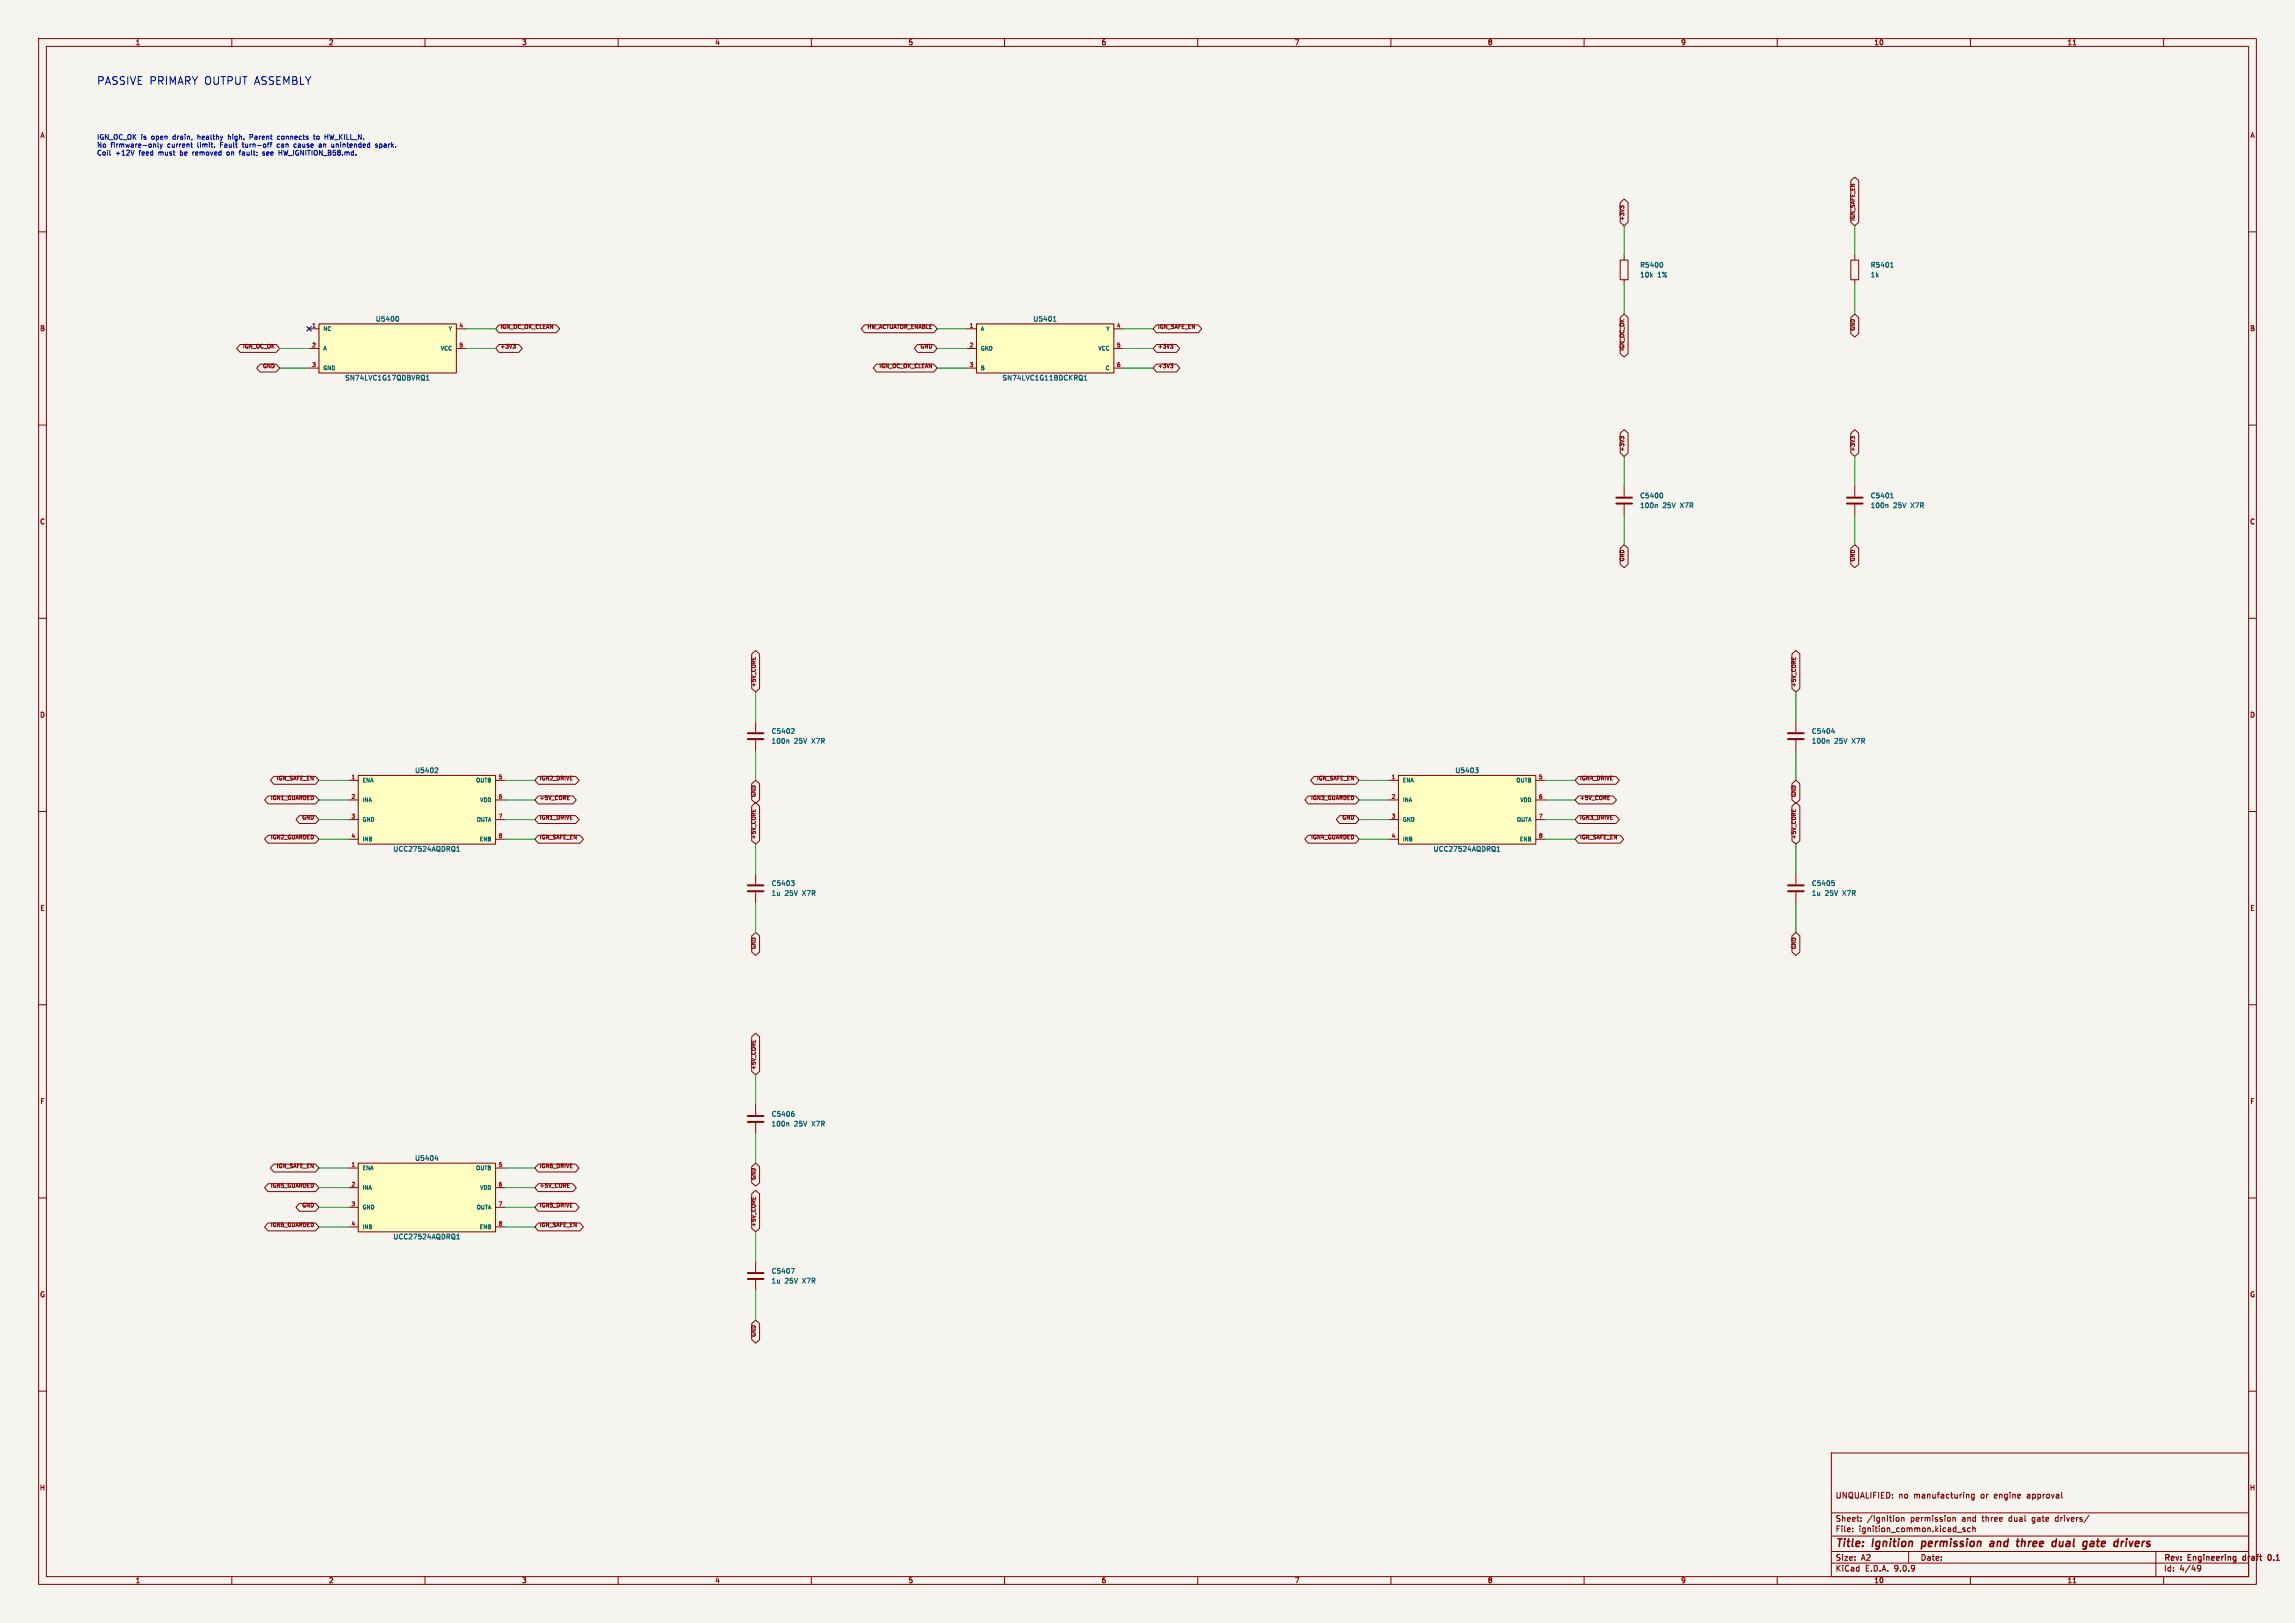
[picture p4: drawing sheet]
<svg xmlns="http://www.w3.org/2000/svg" width="594mm" height="420mm" viewBox="0 0 594 420" stroke-linecap="round" stroke-linejoin="round" font-family="sans-serif">
<defs><g id="words">
<text font-size="2.8" fill="#0000c2" x="25" y="22.2">PASSIVE PRIMARY OUTPUT ASSEMBLY</text>
<g font-size="2.8" fill="#840000">
<text x="475" y="400.9">Title:</text>
<text x="484.7" y="400.9">Ignition</text>
<text x="498.2" y="400.9">permission</text>
<text x="516.7" y="400.9">and</text>
<text x="524.5" y="400.9">three</text>
<text x="534.4" y="400.9">dual</text>
<text x="543.2" y="400.9">gate</text>
<text x="552" y="400.9">drivers</text>
</g>
<g font-size="2.1" fill="#840000">
<text x="475" y="388">UNQUALIFIED:</text>
<text x="491.4" y="388">no</text>
<text x="495.4" y="388">manufacturing</text>
<text x="512.8" y="388">or</text>
<text x="516.4" y="388">engine</text>
<text x="525.1" y="388">approval</text>
<text x="475" y="394">Sheet:</text>
<text x="483.2" y="394">/Ignition</text>
<text x="494.5" y="394">permission</text>
<text x="508" y="394">and</text>
<text x="513.3" y="394">three</text>
<text x="520.4" y="394">dual</text>
<text x="526.5" y="394">gate</text>
<text x="532.7" y="394">drivers/</text>
<text x="475" y="396.7">File:</text>
<text x="481.1" y="396.7">ignition_common.kicad_sch</text>
<text x="475" y="406.9">KiCad</text>
<text x="475" y="404.1">Size:</text>
<text x="481.7" y="404.1">A2</text>
<text x="482.7" y="406.9">E.D.A.</text>
<text x="490.3" y="406.9">9.0.9</text>
<text x="497" y="404.1">Date:</text>
<text x="560" y="404.3">Rev:</text>
<text x="560" y="406.9">Id:</text>
<text x="564.1" y="406.9">4/49</text>
<text x="566.4" y="404.3">Engineering</text>
<text x="581.2" y="404.3">draft</text>
<text x="588.3" y="404.3">0.1</text>
</g>
<g font-size="1.8" fill="#840000">
<text x="35" y="11.9">1</text>
<text x="85" y="11.9">2</text>
<text x="135" y="11.9">3</text>
<text x="185" y="11.9">4</text>
<text x="235" y="11.9">5</text>
<text x="285" y="11.9">6</text>
<text x="335" y="11.9">7</text>
<text x="385" y="11.9">8</text>
<text x="435" y="11.9">9</text>
<text x="485" y="11.9">10</text>
<text x="535" y="11.9">11</text>
<text x="10.3" y="35.9">A</text>
<text x="582.3" y="35.9">A</text>
<text x="10.3" y="85.9">B</text>
<text x="582.3" y="85.9">B</text>
<text x="10.3" y="135.9">C</text>
<text x="582.3" y="135.9">C</text>
<text x="10.3" y="185.9">D</text>
<text x="582.3" y="185.9">D</text>
<text x="10.3" y="235.9">E</text>
<text x="582.3" y="235.9">E</text>
<text x="10.3" y="285.9">F</text>
<text x="582.3" y="285.9">F</text>
<text x="10.3" y="335.9">G</text>
<text x="582.3" y="335.9">G</text>
<text x="10.2" y="385.9">H</text>
<text x="582.2" y="385.9">H</text>
<text x="35" y="409.9">1</text>
<text x="85" y="409.9">2</text>
<text x="135" y="409.9">3</text>
<text x="185" y="409.9">4</text>
<text x="235" y="409.9">5</text>
<text x="285" y="409.9">6</text>
<text x="335" y="409.9">7</text>
<text x="385" y="409.9">8</text>
<text x="435" y="409.9">9</text>
<text x="485" y="409.9">10</text>
<text x="535" y="409.9">11</text>
</g>
<g font-size="1.8" fill="#0000c2">
<text x="25" y="36.5">IGN_OC_OK is</text>
<text x="25" y="38.5">No</text>
<text x="25" y="40.6">Coil</text>
<text x="28.7" y="38.5">firmware-only</text>
<text x="29.9" y="40.6">+12V</text>
<text x="36.1" y="40.6">feed</text>
<text x="39.3" y="36.5">open</text>
<text x="41.3" y="40.6">must</text>
<text x="43.5" y="38.5">current</text>
<text x="45" y="36.5">drain,</text>
<text x="47.1" y="40.6">be</text>
<text x="50.5" y="40.6">removed</text>
<text x="51.4" y="38.5">limit.</text>
<text x="51.6" y="36.5">healthy</text>
<text x="57.5" y="38.5">Fault</text>
<text x="59.6" y="40.6">on</text>
<text x="59.7" y="36.5">high.</text>
<text x="63.1" y="40.6">fault;</text>
<text x="63.5" y="38.5">turn-off</text>
<text x="65.5" y="36.5">Parent</text>
<text x="69.3" y="40.6">see</text>
<text x="72.6" y="38.5">can</text>
<text x="72.9" y="36.5">connects</text>
<text x="73.6" y="40.6">HW_IGNITION_B58.md.</text>
<text x="77.2" y="38.5">cause</text>
<text x="82.5" y="36.5">to</text>
<text x="83.8" y="38.5">an</text>
<text x="85.6" y="36.5">HW_KILL_N.</text>
<text x="87.3" y="38.5">unintended</text>
<text x="98.9" y="38.5">spark.</text>
</g>
<g font-size="1.8" fill="#006464">
<text x="424.4" y="69.4">R5400</text>
<text x="424.4" y="72">10k</text>
<text x="429" y="72">1%</text>
<text x="484.1" y="69.4">R5401</text>
<text x="484.1" y="72">1k</text>
<text x="97.1" y="83.4">U5400</text>
<text x="267.3" y="83.4">U5401</text>
<text x="89.2" y="98.7">SN74LVC1G17QDBVRQ1</text>
<text x="259.3" y="98.7">SN74LVC1G11BDCKRQ1</text>
<text x="424.4" y="131.7">100n</text>
<text x="424.4" y="129.1">C5400</text>
<text x="430.3" y="131.7">25V</text>
<text x="435" y="131.7">X7R</text>
<text x="484.1" y="131.7">100n</text>
<text x="484.1" y="129.1">C5401</text>
<text x="490" y="131.7">25V</text>
<text x="494.7" y="131.7">X7R</text>
<text x="199.6" y="190.1">C5402</text>
<text x="468.8" y="190.1">C5404</text>
<text x="199.6" y="192.6">100n</text>
<text x="205.5" y="192.6">25V</text>
<text x="210.2" y="192.6">X7R</text>
<text x="468.8" y="192.6">100n</text>
<text x="474.8" y="192.6">25V</text>
<text x="479.5" y="192.6">X7R</text>
<text x="107.3" y="200.3">U5402</text>
<text x="376.5" y="200.3">U5403</text>
<text x="101.7" y="220.6">UCC27524AQDRQ1</text>
<text x="370.9" y="220.6">UCC27524AQDRQ1</text>
<text x="199.6" y="232">1u</text>
<text x="199.6" y="229.5">C5403</text>
<text x="203.1" y="232">25V</text>
<text x="207.8" y="232">X7R</text>
<text x="468.8" y="232">1u</text>
<text x="468.8" y="229.5">C5405</text>
<text x="472.4" y="232">25V</text>
<text x="477" y="232">X7R</text>
<text x="199.6" y="291.7">100n</text>
<text x="199.6" y="289.2">C5406</text>
<text x="205.5" y="291.7">25V</text>
<text x="210.2" y="291.7">X7R</text>
<text x="107.3" y="300.6">U5404</text>
<text x="101.7" y="320.9">UCC27524AQDRQ1</text>
<text x="199.6" y="329.8">C5407</text>
<text x="199.6" y="332.3">1u</text>
<text x="203.1" y="332.3">25V</text>
<text x="207.8" y="332.3">X7R</text>
</g>
<g font-size="1.4" fill="#840000">
<text x="420.4" y="57.3" transform="rotate(-90 420.4 57.3)">+3V3</text>
<text x="480.1" y="57.3" transform="rotate(-90 480.1 57.3)">IGN_SAFE_EN</text>
<text x="129.4" y="85.2">IGN_OC_OK_CLEAN</text>
<text x="224.3" y="85.2">HW_ACTUATOR_ENABLE</text>
<text x="299.6" y="85.2">IGN_SAFE_EN</text>
<text x="480.1" y="85.8" transform="rotate(-90 480.1 85.8)">GND</text>
<text x="62.7" y="90.2">IGN_OC_OK</text>
<text x="67.9" y="95.3">GND</text>
<text x="129.4" y="90.2">+3V3</text>
<text x="227.4" y="95.3">IGN_OC_OK_CLEAN</text>
<text x="238.1" y="90.2">GND</text>
<text x="299.6" y="90.2">+3V3</text>
<text x="299.6" y="95.3">+3V3</text>
<text x="420.4" y="91" transform="rotate(-90 420.4 91)">IGN_OC_OK</text>
<text x="420.4" y="117" transform="rotate(-90 420.4 117)">+3V3</text>
<text x="480.1" y="117" transform="rotate(-90 480.1 117)">+3V3</text>
<text x="420.4" y="145.5" transform="rotate(-90 420.4 145.5)">GND</text>
<text x="480.1" y="145.5" transform="rotate(-90 480.1 145.5)">GND</text>
<text x="195.7" y="177.9" transform="rotate(-90 195.7 177.9)">+5V_CORE</text>
<text x="464.9" y="177.9" transform="rotate(-90 464.9 177.9)">+5V_CORE</text>
<text x="71.4" y="202">IGN_SAFE_EN</text>
<text x="139.6" y="202">IGN2_DRIVE</text>
<text x="340.7" y="202">IGN_SAFE_EN</text>
<text x="408.8" y="202">IGN4_DRIVE</text>
<text x="69.9" y="207.1">IGN1_GUARDED</text>
<text x="139.6" y="207.1">+5V_CORE</text>
<text x="195.7" y="206.4" transform="rotate(-90 195.7 206.4)">GND</text>
<text x="339.2" y="207.1">IGN3_GUARDED</text>
<text x="408.8" y="207.1">+5V_CORE</text>
<text x="464.9" y="206.4" transform="rotate(-90 464.9 206.4)">GND</text>
<text x="78.1" y="212.2">GND</text>
<text x="139.6" y="212.2">IGN1_DRIVE</text>
<text x="347.3" y="212.2">GND</text>
<text x="408.8" y="212.2">IGN3_DRIVE</text>
<text x="69.9" y="217.2">IGN2_GUARDED</text>
<text x="139.6" y="217.2">IGN_SAFE_EN</text>
<text x="195.7" y="217.3" transform="rotate(-90 195.7 217.3)">+5V_CORE</text>
<text x="339.2" y="217.2">IGN4_GUARDED</text>
<text x="408.8" y="217.2">IGN_SAFE_EN</text>
<text x="464.9" y="217.3" transform="rotate(-90 464.9 217.3)">+5V_CORE</text>
<text x="195.7" y="245.8" transform="rotate(-90 195.7 245.8)">GND</text>
<text x="464.9" y="245.8" transform="rotate(-90 464.9 245.8)">GND</text>
<text x="195.7" y="277" transform="rotate(-90 195.7 277)">+5V_CORE</text>
<text x="71.4" y="302.3">IGN_SAFE_EN</text>
<text x="139.6" y="302.3">IGN6_DRIVE</text>
<text x="195.7" y="305.5" transform="rotate(-90 195.7 305.5)">GND</text>
<text x="69.9" y="307.4">IGN5_GUARDED</text>
<text x="139.6" y="307.4">+5V_CORE</text>
<text x="69.9" y="317.6">IGN6_GUARDED</text>
<text x="78.1" y="312.5">GND</text>
<text x="139.6" y="317.6">IGN_SAFE_EN</text>
<text x="139.6" y="312.5">IGN5_DRIVE</text>
<text x="195.7" y="317.6" transform="rotate(-90 195.7 317.6)">+5V_CORE</text>
<text x="195.7" y="346.1" transform="rotate(-90 195.7 346.1)">GND</text>
</g>
<g font-size="1.4" fill="#a90000">
<text x="80.7" y="84.8">1</text>
<text x="80.7" y="89.9">2</text>
<text x="118.8" y="84.8">4</text>
<text x="118.8" y="89.9">5</text>
<text x="250.8" y="84.8">1</text>
<text x="250.8" y="89.9">2</text>
<text x="288.9" y="84.8">4</text>
<text x="288.9" y="89.9">5</text>
<text x="80.7" y="95">3</text>
<text x="250.8" y="95">3</text>
<text x="288.9" y="95">6</text>
<text x="90.8" y="201.7">1</text>
<text x="128.9" y="201.7">5</text>
<text x="360.1" y="201.7">1</text>
<text x="398.2" y="201.7">5</text>
<text x="90.8" y="206.8">2</text>
<text x="128.9" y="206.8">6</text>
<text x="360.1" y="206.8">2</text>
<text x="398.2" y="206.8">6</text>
<text x="90.8" y="211.8">3</text>
<text x="128.9" y="211.8">7</text>
<text x="360.1" y="211.8">3</text>
<text x="398.2" y="211.8">7</text>
<text x="90.8" y="216.9">4</text>
<text x="128.9" y="216.9">8</text>
<text x="360.1" y="216.9">4</text>
<text x="398.2" y="216.9">8</text>
<text x="90.8" y="302">1</text>
<text x="128.9" y="302">5</text>
<text x="90.8" y="307.1">2</text>
<text x="128.9" y="307.1">6</text>
<text x="90.8" y="312.2">3</text>
<text x="90.8" y="317.2">4</text>
<text x="128.9" y="312.2">7</text>
<text x="128.9" y="317.2">8</text>
</g>
<g font-size="1.4" fill="#006464">
<text x="83.6" y="85.8">NC</text>
<text x="116" y="85.8">Y</text>
<text x="253.7" y="85.8">A</text>
<text x="286.1" y="85.8">Y</text>
<text x="83.6" y="90.9">A</text>
<text x="83.6" y="96">GND</text>
<text x="113.9" y="90.9">VCC</text>
<text x="253.7" y="90.9">GND</text>
<text x="253.7" y="96">B</text>
<text x="284.1" y="90.9">VCC</text>
<text x="286" y="96">C</text>
<text x="93.7" y="202.7">ENA</text>
<text x="123.1" y="202.7">OUTB</text>
<text x="363" y="202.7">ENA</text>
<text x="392.3" y="202.7">OUTB</text>
<text x="93.7" y="207.7">INA</text>
<text x="124.1" y="207.7">VDD</text>
<text x="363" y="207.7">INA</text>
<text x="393.3" y="207.7">VDD</text>
<text x="93.7" y="212.8">GND</text>
<text x="123.2" y="212.8">OUTA</text>
<text x="363" y="212.8">GND</text>
<text x="392.5" y="212.8">OUTA</text>
<text x="93.7" y="217.9">INB</text>
<text x="124" y="217.9">ENB</text>
<text x="363" y="217.9">INB</text>
<text x="393.2" y="217.9">ENB</text>
<text x="93.7" y="303">ENA</text>
<text x="123.1" y="303">OUTB</text>
<text x="93.7" y="308.1">INA</text>
<text x="124.1" y="308.1">VDD</text>
<text x="93.7" y="313.2">GND</text>
<text x="123.2" y="313.2">OUTA</text>
<text x="93.7" y="318.2">INB</text>
<text x="124" y="318.2">ENB</text>
</g>
</g></defs>
<path d="M0 0h594v420h-594z" fill="#f5f4ef" stroke="#f5f4ef" stroke-width=".26"/>
<g fill="none" stroke="#840000" stroke-width=".26">
<path d="M10 10h574v400h-574zM12 12h570v396h-570zM60 10v2M110 10v2M160 10v2M210 10v2M260 10v2M310 10v2M360 10v2M410 10v2M460 10v2M510 10v2"/>
<path d="M536.6 11.6h.7M560 10v2M10 60h2M582 60h2M10 110h2M582 110h2M10 160h2M582 160h2M10 210h2M582 210h2M10 260h2M582 260h2"/>
<path d="M10 310h2M582 310h2M10 360h2M474 376h108v32h-108zM582 360h2M474 397.5h108M474 391.5h108M479.5 396.2v.2M479.5 395.4v.2M481.7 393.5v.2M481.7 392.7v.2M491 392.7l.5 .3v.5l-.5 .2"/>
<path d="M492.2 392.8l.5-.1 .1 1M492.2 392.7v1M505.5 392.8l.5-.1 .1 1M505.5 392.7v1M506.6 396.5h1.1M508.6 395.4h-.4l-.2 .2 .1 .2 .5 .1v.4h-.6M509.2 386.7l.4 .2v.8M510 395.4h-.5l-.3 .3 .2 .6h.6M510.6 395.5l.6-.1v1M510.6 394.9v1.5M511 386.7h-.5l-.3 .3 .2 .6h.6M511 386.7v1.2l-.3 .3-.4-.1"/>
<path d="M532 392.8v.7M533.7 387.6l.1 .1M540.7 392.1l-1.3 1.9M60 408v2M110 408v2M160 408v2M210 408v2M260 408v2M310 408v2M360 408v2M410 408v2M460 408v2"/>
<path d="M474 404.5h108M474 401.5h108M494 401.5v3M510 408v2M536.6 409.6h.7M558 401.5v6.5M560 408v2M568.7 405.7l.3 .3 .6-.3M569.6 405.4l-.1 .8-.2 .3-.4 .1"/>
</g>
<path d="M580.6 402.9v.7M587.7 402.4l-.2-.1a.8 .8 0 0 0-.5 .7 .8 .8 0 0 0 .5 .8l.2-.2" fill="none" stroke="#840000" stroke-width=".3"/>
<path d="M497.5 398.9l-.2 2M515.2 399h.8M516 399.3l-.6 .1-.4 .3 .3 .5 .6-.1M523.4 398.2l-.2 2M523.9 398.9l-.6 .2M533.1 398.9v1.2h.6M541.3 398.9l.6 .1-.1 1.2M541.9 399.3l-.6 .1M550.4 398.9l-.2 1.3M550.5 398.2l-.1 .2M551.1 398.9l.3 1.3M541.8 400.1l-.6 .1" fill="none" stroke="#840000" stroke-width=".4"/>
<path d="M92.7 200.7h35.6v17.7h-35.6z" fill="#ffffc2"/>
<path d="M480.1 125.7v2.8M480.1 130.6v2.8M90.2 201.9h2.5M90.2 207h2.5M90.2 212.1h2.5M90.2 217.2h2.5M92.7 200.7h35.6v17.7h-35.6zM128.3 201.9h2.5M128.3 207h2.5M128.3 212.1h2.5M128.3 217.2h2.5" fill="none" stroke="#840000" stroke-width=".26"/>
<path d="M488.5 130.5l.1 .2v.7M489.3 128.8h.7M489.4 127.9l.3-.3v1.2M112.8 198.7l.4 .1 .1 .3-.8 .9h.8M118.2 219.4l.4-.4v1.3M118.2 220.3h.8" fill="none" stroke="#006464" stroke-width=".26"/>
<path d="M478 128.8h4.1M478 130.3h4.1" fill="none" stroke="#840000" stroke-width=".51"/>
<path d="M92.7 301h35.6v17.8h-35.6z" fill="#ffffc2"/>
<path d="M420.4 125.7v2.8M420.4 130.6v2.8M90.2 302.3h2.5M90.2 307.3h2.5M90.2 312.4h2.5M90.2 317.5h2.5M92.7 301h35.6v17.8h-35.6zM128.3 302.3h2.5M128.3 307.3h2.5M128.3 312.4h2.5M128.3 317.5h2.5" fill="none" stroke="#840000" stroke-width=".26"/>
<path d="M428.8 130.5l.2 .2v.7M430 127.6a.79 .79 0 0 1 0 1.2M112.6 299.9h.8M113.2 299.5v.8M118.2 319.7l.4-.4v1.3M118.2 320.6h.8" fill="none" stroke="#006464" stroke-width=".26"/>
<path d="M418.3 128.8h4.1M418.3 130.3h4.1" fill="none" stroke="#840000" stroke-width=".51"/>
<path d="M82.5 83.8h35.6v12.7h-35.6z" fill="#ffffc2"/>
<path d="M79.6 84.7l.8 .8M80 85.1h2.5M80 90.2h2.5M80 95.3h2.5M80.4 84.7l-.8 .8M82.5 83.8h35.6v12.7h-35.6zM118.1 85.1h2.5M118.1 90.2h2.5M195.6 226.1v2.8M195.6 230.9v2.8" fill="none" stroke="#840000" stroke-width=".26"/>
<path d="M102.9 81.9a.79 .79 0 0 1 0 1.2M110.4 98.4h.7M110.4 97.5l.3-.4v1.3M204.8 227.9h.8l-.5 .5M205.3 228.4l.3 .2-.3 .6" fill="none" stroke="#006464" stroke-width=".26"/>
<path d="M193.5 229.1h4.1M193.5 230.6h4.1" fill="none" stroke="#840000" stroke-width=".51"/>
<path d="M361.9 200.7h35.6v17.7h-35.6z" fill="#ffffc2"/>
<g fill="none" stroke="#840000" stroke-width=".26">
<path d="M419.4 67.3h2v5.1h-2zM420.4 66v1.3M420.4 72.4v1.3M479 67.3h2.1v5.1h-2.1zM480.1 66v1.3M480.1 72.4v1.3M195.6 186.7v2.8M195.6 191.5v2.8M464.8 186.7v2.8M464.8 191.5v2.8M359.4 201.9h2.5M359.4 207h2.5"/>
<path d="M359.4 212.1h2.5M359.4 217.2h2.5M361.9 200.7h35.6v17.7h-35.6zM397.5 201.9h2.5M397.5 207h2.5M397.5 212.1h2.5M397.5 217.2h2.5M464.8 226.1v2.8M464.8 230.9v2.8M195.6 285.8v2.7M195.6 290.6v2.8M195.6 326.4v2.8"/>
<path d="M195.6 331.2v2.8"/>
</g>
<g fill="none" stroke="#006464" stroke-width=".26">
<path d="M430 67.9a.79 .79 0 0 1 0 1.3M489.3 69.2h.7M489.4 68.2l.3-.3v1.3M204 191.5l.2 .2v.6M205.3 188.5l.3 .3-.1 .3-.7 .7h.8M381.8 198.7h.8l-.5 .5 .4 .1 .1 .4-.3 .3h-.3M473.2 191.5l.2 .2v.6M474.1 189.4h.8M474.7 189v.8M387.5 219.4l.3-.4v1.3M387.5 220.3h.7M474.1 227.9h.6"/>
<path d="M474.6 228.4l.2 .2-.2 .6M204 290.6l.2 .1v.7M205.2 287.6h.2M205.3 288.1l.3 .2-.3 .6M204.8 328.2h.8l-.5 1.3"/>
</g>
<path d="M193.5 189.7h4.1M193.5 191.3h4.1M462.8 189.7h4.1M462.8 191.3h4.1M462.8 229.1h4.1M462.8 230.6h4.1M193.5 288.8h4.1M193.5 290.3h4.1M193.5 329.4h4.1M193.5 331h4.1" fill="none" stroke="#840000" stroke-width=".51"/>
<path d="M252.7 83.8h35.6v12.7h-35.6z" fill="#ffffc2"/>
<g fill="none" stroke="#840000" stroke-width=".26">
<path d="M419.4 52.4l1-.9 1 .9v5.1l-1 .9-1-.9zM419.7 53.6l-.4-.3v.6M419.7 53.4v.1M419.8 53.4h-.1M419.8 53.4l.3-.1 .2 .2M479 46.7l1.1-.8 1 .8v10.8l-1 .9-1.1-.9zM62.2 89.2h9.3l.9 1-.9 1h-9.3l-.9-1zM67.3 94.2h4.2l.9 1.1-.9 1h-4.2l-.9-1zM129.2 84.1h14.8l.9 1-.9 1h-14.8l-.9-1zM129.2 89.2h5.1l.9 1-.9 1h-5.1l-.9-1zM132.8 89.1h.6l-.4 .4M133.2 89.5l.2 .2-.2 .4"/>
<path d="M223.8 84.1h17.9l.9 1-.9 1h-17.9l-.9-1zM226.9 94.2h14.8l.9 1.1-.9 1h-14.8l-.9-1zM237.5 89.2h4.2l.9 1-.9 1h-4.2l-.9-1zM250.2 85.1h2.5M250.2 90.2h2.5M250.2 95.3h2.5M252.7 83.8h35.6v12.7h-35.6zM288.3 85.1h2.5M288.3 90.2h2.5M288.3 95.3h2.5M299.3 89.2h5.2l.9 1-.9 1h-5.2l-.9-1zM299.3 94.2h5.2l.9 1.1-.9 1h-5.2l-.9-1z"/>
<path d="M299.3 84.1h10.8l.9 1-.9 1h-10.8l-.9-1zM302.9 89.1h.7l-.4 .4M302.9 94.2h.7l-.4 .4M303.4 89.5l.2 .2-.2 .4M303.4 94.6l.2 .2-.2 .4M419.4 82.2l1-.9 1 .9v9.3l-1 .9-1-.9zM479 82.2l1.1-.9 1 .9v4.1l-1 .9-1.1-.9zM419.4 112.1l1-.9 1 .9v5.1l-1 .9-1-.9zM419.7 113.3l-.4-.3v.6M419.7 113.2l.2-.2 .4 .2M479 112.1l1.1-.9 1 .9v5.1l-1 .9-1.1-.9zM479.4 113.2l.2-.2 .4 .2"/>
<path d="M479.4 113.3l-.4-.3v.6M419.4 141.9l1-.9 1 .9v4.1l-1 .9-1-.9zM479 141.9l1.1-.9 1 .9v4.1l-1 .9-1.1-.9zM194.6 169.2l1-.9 1 .9v9l-1 .9-1-.9zM463.8 169.2l1-.9 1 .9v9l-1 .9-1-.9zM69.4 216.2h12.3l.8 1-.8 1h-12.3l-.9-1zM69.4 206h12.3l.8 1-.8 1h-12.3l-.9-1zM70.9 200.9h10.8l.8 1-.8 1h-10.8l-.9-1zM77.5 211.1h4.2l.8 1-.8 1h-4.2l-.9-1zM139.3 211.1h9.7l.9 1-.9 1h-9.7l-.9-1zM139.3 206h9l.9 1-.9 1h-9l-.9-1zM139.3 200.9h9.7l.9 1-.9 1h-9.7l-.9-1z"/>
<path d="M139.3 216.2h10.8l.9 1-.9 1h-10.8l-.9-1zM194.6 208.6l1-.9 1 .9v9l-1 .8-1-.8zM194.6 202.8l1-.9 1 .9v4.2l-1 .9-1-.9zM338.6 216.2h12.3l.9 1-.9 1h-12.3l-.9-1zM338.6 206h12.3l.9 1-.9 1h-12.3l-.9-1zM340.1 200.9h10.8l.9 1-.9 1h-10.8l-.9-1zM346.7 211.1h4.2l.9 1-.9 1h-4.2l-.9-1zM408.6 200.9h9.6l.9 1-.9 1h-9.6l-.9-1zM408.6 206h8.9l.9 1-.9 1h-8.9l-.9-1zM408.6 211.1h9.6l.9 1-.9 1h-9.6l-.9-1zM408.6 216.2h10.8l.8 1-.8 1h-10.8l-.9-1zM463.8 202.8l1-.9 1 .9v4.2l-1 .9-1-.9z"/>
<path d="M463.8 208.6l1-.9 1 .9v9l-1 .8-1-.8zM194.6 242.2l1-.9 1 .9v4.2l-1 .8-1-.8zM463.8 242.2l1-.9 1 .9v4.2l-1 .8-1-.8zM194.6 268.3l1-.9 1 .9v8.9l-1 .9-1-.9zM69.4 306.3h12.3l.8 1-.8 1.1h-12.3l-.9-1.1zM69.4 316.5h12.3l.8 1-.8 1h-12.3l-.9-1zM70.9 301.2h10.8l.8 1.1-.8 1h-10.8l-.9-1zM77.5 311.4h4.2l.8 1-.8 1h-4.2l-.9-1zM139.3 316.5h10.8l.9 1-.9 1h-10.8l-.9-1zM139.3 301.2h9.7l.9 1.1-.9 1h-9.7l-.9-1zM139.3 306.3h9l.9 1-.9 1.1h-9l-.9-1.1zM139.3 311.4h9.7l.9 1-.9 1h-9.7l-.9-1z"/>
<path d="M194.6 308.9l1-.9 1 .9v9l-1 .9-1-.9zM194.6 301.9l1-.9 1 .9v4.1l-1 .9-1-.9zM194.6 342.5l1-.9 1 .9v4.2l-1 .9-1-.9z"/>
</g>
<path d="M272.6 83.1h.8M272.7 82.2l.3-.3v1.2M280.6 98.4h.7M280.6 97.5l.4-.4v1.3" fill="none" stroke="#006464" stroke-width=".26"/>
<g fill="none" stroke="#009600" stroke-width=".26">
<path d="M420.4 58.4v7.6M480.1 58.4v7.6M420.4 73.7v7.6M480.1 73.7v7.6M72.4 95.3h7.6M72.4 90.2h7.6M120.6 85.1h7.7M120.6 90.2h7.7M242.6 95.3h7.6M242.6 85.1h7.6M242.6 90.2h7.6M290.8 95.3h7.6"/>
<path d="M290.8 85.1h7.6M290.8 90.2h7.6M420.4 118.1v7.6M480.1 118.1v7.6M420.4 133.4v7.6M480.1 133.4v7.6M195.6 179.1v7.6M464.8 179.1v7.6M195.6 194.3v7.6M464.8 194.3v7.6M82.5 201.9h7.7M82.5 207h7.7"/>
<path d="M82.5 212.1h7.7M82.5 217.2h7.7M130.8 201.9h7.6M130.8 207h7.6M130.8 212.1h7.6M130.8 217.2h7.6M195.6 218.4v7.7M351.8 201.9h7.6M351.8 207h7.6M351.8 212.1h7.6M351.8 217.2h7.6M400 201.9h7.7"/>
<path d="M400 207h7.7M400 212.1h7.7M400 217.2h7.7M464.8 218.4v7.7M195.6 233.7v7.6M464.8 233.7v7.6M195.6 278.1v7.7M195.6 293.4v7.6M82.5 302.3h7.7M82.5 317.5h7.7M82.5 312.4h7.7M82.5 307.3h7.7"/>
<path d="M130.8 302.3h7.6M130.8 317.5h7.6M130.8 312.4h7.6M130.8 307.3h7.6M195.6 318.8v7.6M195.6 334v7.6"/>
</g>
<path d="M79.4 84.5l1.2 1.2M80.6 84.5l-1.2 1.2" fill="none" stroke="#000084" stroke-width=".26"/>
<g fill="none" stroke="#0000c2" stroke-width=".26">
<path d="M34.7 38.9l-.4 1.3M40.3 37.5v.6M40.9 36.8v1.1l.2 .2M41.4 37.3l.3 .8M41.7 38.1l-.3 .4M42 37.3l-.3 .8M49.5 37.9l.3 .2M49.9 39.3v.9M50.1 39.3l-.2 .3M55.5 38v.1M59.1 34.8v1.3M59.1 39.3l-.4 .3 .1 .4 .3 .2"/>
<path d="M59.3 35.2l-.2 .1M61.9 39.3h.5M62.4 38.9l-.3 .2M62.8 36.8l.1 1.3M64.7 35.5h.5M65.2 34.8h-.5v1.3M68.5 39.4l-.3-.1-.2 .2 .5 .3v.3h-.5M69.2 37.3h.5M69.9 37.3h.5M70.1 37v1.1M72.2 38.9v1.3M72.2 39.5h.7"/>
<path d="M72.2 37.3l-.5 .2 .1 .5 .4 .1M72.4 35.3l-.4-.1-.2 .3 .1 .5h.5M72.9 38.9v1.3M76.7 37.3h-.4l-.2 .2 .1 .6h.5M81.1 35.2h.5M81.3 34.8v1.1l.3 .2M82.6 37.3h.5l.1 .8M83.2 37.6l-.6 .2 .1 .3h.5M84.1 35.4h.7M84.8 34.8v1.3M86.4 37.3v.8M86.4 38l-.2 .1"/>
<path d="M97.7 37.3h-.3l-.2 .2 .5 .3v.3h-.5M98.3 38.1h.1M98.3 37.3v1.2M98.4 37.3h-.1M28.5 40.1l.1 .1"/>
</g>
<use href="#words"/>
</svg>
